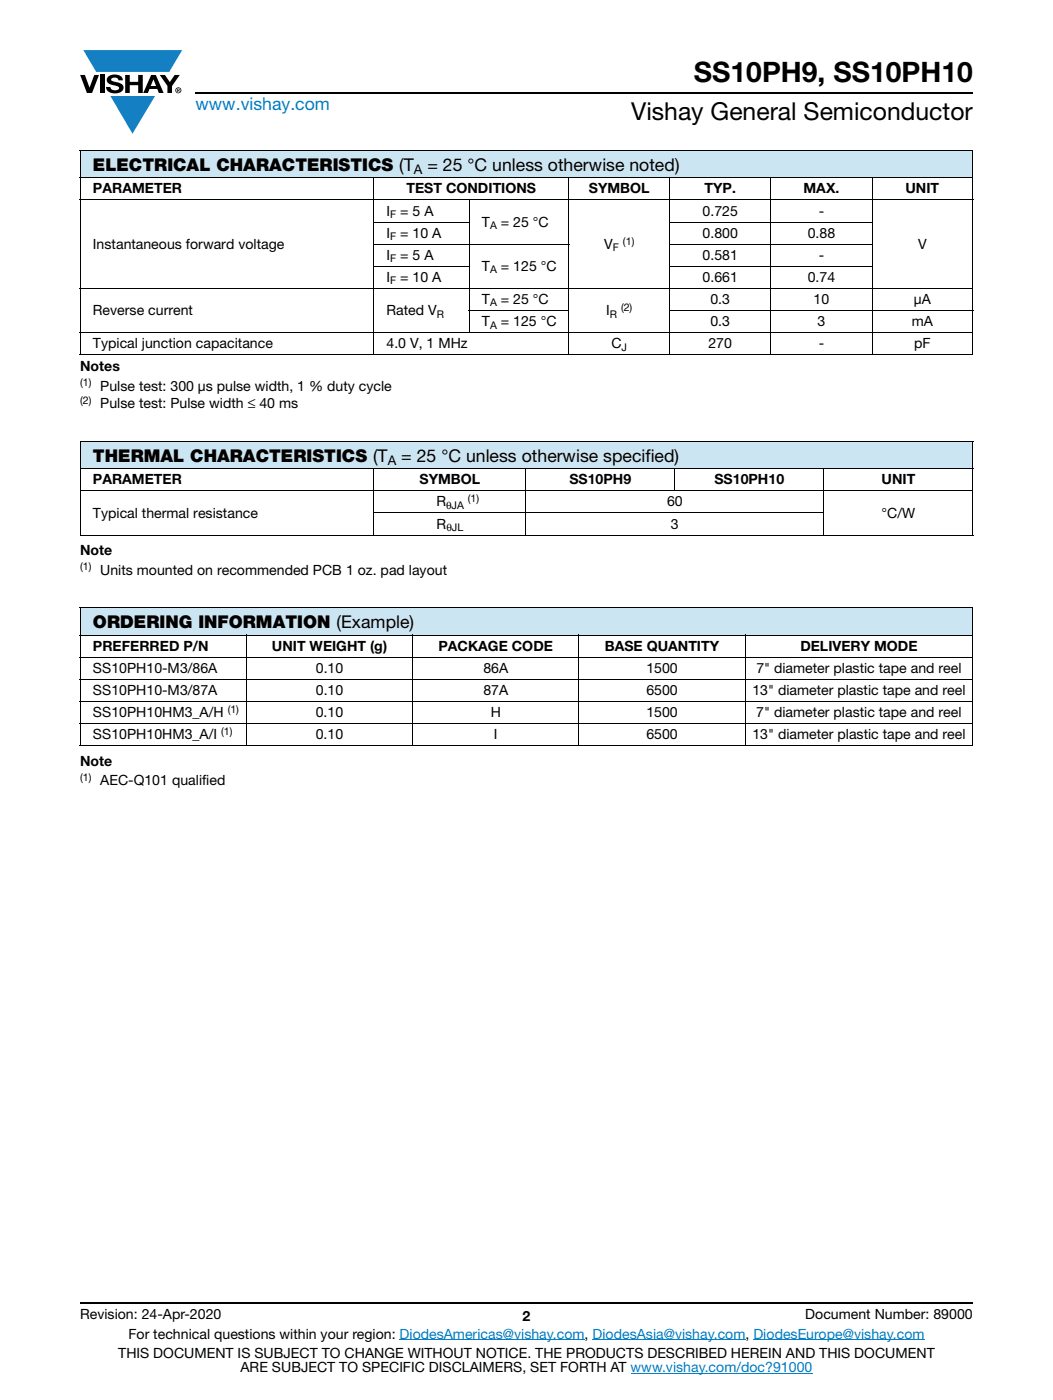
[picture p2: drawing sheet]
<svg xmlns="http://www.w3.org/2000/svg" width="210mm" height="279mm" viewBox="0 0 210 279" stroke-linecap="round" stroke-linejoin="round" font-family="sans-serif">
<defs><g id="words">
<text font-size="5.6" x="138.4" y="16.4">SS10PH9, SS10PH10</text>
<text font-size="4.9" x="125.9" y="23.9">Vishay General Semiconductor</text>
<text font-size="3.5" fill="#007ec4" x="39" y="22">www.vishay.com</text>
<g font-size="3.5">
<text x="18.5" y="34.1">ELECTRICAL CHARACTERISTICS (T</text>
<text x="85.2" y="34.1">= 25 °C unless otherwise noted)</text>
<text x="18.5" y="92.2">THERMAL CHARACTERISTICS (T</text>
<text x="80" y="92.2">= 25 °C unless otherwise specified)</text>
<text x="18.5" y="125.4">ORDERING INFORMATION (Example)</text>
</g>
<g font-size="2.8">
<text x="18.5" y="38.6">PARAMETER</text>
<text x="81" y="38.6">TEST CONDITIONS</text>
<text x="117.4" y="38.6">SYMBOL</text>
<text x="140.5" y="38.6">TYP.</text>
<text x="160.2" y="38.6">MAX.</text>
<text x="180.6" y="38.6">UNIT</text>
<text x="77.1" y="47.4">I</text>
<text x="77.1" y="43">I</text>
<text x="79.8" y="43">= 5 A</text>
<text x="79.8" y="47.4">= 10 A</text>
<text x="96.1" y="45.2">T</text>
<text x="99.9" y="45.2">= 25 °C</text>
<text x="140.1" y="47.4">0.800</text>
<text x="140.1" y="43">0.725</text>
<text x="161.1" y="47.4">0.88</text>
<text x="163.3" y="43">-</text>
<text x="18.5" y="49.6">Instantaneous forward voltage</text>
<text x="77.1" y="51.8">I</text>
<text x="79.8" y="51.8">= 5 A</text>
<text x="120.5" y="49.6">V</text>
<text x="140.1" y="51.8">0.581</text>
<text x="163.3" y="51.8">-</text>
<text x="183.1" y="49.6">V</text>
<text x="77.1" y="56.2">I</text>
<text x="79.8" y="56.2">= 10 A</text>
<text x="96.1" y="54">T</text>
<text x="99.9" y="54">= 125 °C</text>
<text x="140.1" y="56.2">0.661</text>
<text x="161.1" y="56.2">0.74</text>
<text x="18.5" y="62.9">Reverse current</text>
<text x="77.1" y="62.9">Rated V</text>
<text x="96.1" y="65.1">T</text>
<text x="96.1" y="60.6">T</text>
<text x="99.9" y="60.6">= 25 °C</text>
<text x="99.9" y="65.1">= 125 °C</text>
<text x="120.9" y="62.9">I</text>
<text x="141.7" y="65.1">0.3</text>
<text x="141.7" y="60.6">0.3</text>
<text x="162.2" y="60.6">10</text>
<text x="163" y="65.1">3</text>
<text x="181.8" y="65.1">mA</text>
<text x="182.2" y="60.6">μA</text>
<text x="18.5" y="69.5">Typical junction capacitance</text>
<text x="77.1" y="69.5">4.0 V, 1 MHz</text>
<text x="121.9" y="69.5">C</text>
<text x="141.3" y="69.5">270</text>
<text x="163.3" y="69.5">-</text>
<text x="182.3" y="69.5">pF</text>
<text x="16" y="74.1">Notes</text>
<text x="20" y="77.9">Pulse test: 300 μs pulse width, 1 % duty cycle</text>
<text x="20" y="81.5">Pulse test: Pulse width ≤ 40 ms</text>
<text x="18.5" y="96.7">PARAMETER</text>
<text x="83.7" y="96.7">SYMBOL</text>
<text x="87" y="101.1">R</text>
<text x="113.5" y="96.7">SS10PH9</text>
<text x="133" y="101.1">60</text>
<text x="142.5" y="96.7">SS10PH10</text>
<text x="175.8" y="96.7">UNIT</text>
<text x="18.5" y="103.3">Typical thermal resistance</text>
<text x="87.1" y="105.5">R</text>
<text x="133.8" y="105.5">3</text>
<text x="175.8" y="103.3">°C/W</text>
<text x="16" y="110.8">Note</text>
<text x="20" y="114.7">Units mounted on recommended PCB 1 oz. pad layout</text>
<text x="18.5" y="129.9">PREFERRED P/N</text>
<text x="54.2" y="129.9">UNIT WEIGHT (g)</text>
<text x="87.4" y="129.9">PACKAGE CODE</text>
<text x="120.6" y="129.9">BASE QUANTITY</text>
<text x="159.6" y="129.9">DELIVERY MODE</text>
<text x="18.5" y="134.3">SS10PH10-M3/86A</text>
<text x="63" y="134.3">0.10</text>
<text x="96.4" y="134.3">86A</text>
<text x="128.9" y="134.3">1500</text>
<text x="150.8" y="134.3">7&quot; diameter plastic tape and reel</text>
<text x="18.5" y="138.7">SS10PH10-M3/87A</text>
<text x="18.5" y="143.1">SS10PH10HM3_A/H</text>
<text x="63" y="143.1">0.10</text>
<text x="63" y="138.7">0.10</text>
<text x="96.4" y="138.7">87A</text>
<text x="97.9" y="143.1">H</text>
<text x="128.9" y="143.1">1500</text>
<text x="128.9" y="138.7">6500</text>
<text x="150" y="138.7">13&quot; diameter plastic tape and reel</text>
<text x="150.8" y="143.1">7&quot; diameter plastic tape and reel</text>
<text x="18.5" y="147.5">SS10PH10HM3_A/I</text>
<text x="63" y="147.5">0.10</text>
<text x="98.5" y="147.5">I</text>
<text x="128.9" y="147.5">6500</text>
<text x="150" y="147.5">13&quot; diameter plastic tape and reel</text>
<text x="16" y="152.8">Note</text>
<text x="20" y="156.7">AEC-Q101 qualified</text>
<text x="16" y="263.3">Revision: 24-Apr-2020</text>
<text x="104.2" y="263.6">2</text>
<text x="160.6" y="263.3">Document Number: 89000</text>
<text x="25.6" y="267.1">For technical questions within your region: DiodesAmericas@vishay.com, DiodesAsia@vishay.com, DiodesEurope@vishay.com</text>
<text x="23.6" y="271">THIS DOCUMENT IS SUBJECT TO CHANGE WITHOUT NOTICE. THE PRODUCTS DESCRIBED HEREIN AND THIS DOCUMENT</text>
<text x="48" y="273.8">ARE SUBJECT TO SPECIFIC DISCLAIMERS, SET FORTH AT www.vishay.com/doc?91000</text>
</g>
<g font-size="2.6">
<text x="82.5" y="34.7">A</text>
<text x="77.3" y="92.8">A</text>
</g>
<g font-size="2.1">
<text x="77.8" y="43.5">F</text>
<text x="77.8" y="47.9">F</text>
<text x="97.7" y="45.7">A</text>
<text x="77.8" y="52.4">F</text>
<text x="122.2" y="50.2">F</text>
<text x="124.2" y="48.8">(1)</text>
<text x="77.8" y="56.8">F</text>
<text x="97.7" y="54.6">A</text>
<text x="87.1" y="63.4">R</text>
<text x="97.7" y="61.2">A</text>
<text x="97.7" y="65.6">A</text>
<text x="121.6" y="63.4">R</text>
<text x="123.8" y="62">(2)</text>
<text x="124" y="70">J</text>
<text x="16" y="77.1">(1)</text>
<text x="16" y="80.6">(2)</text>
<text x="88.9" y="101.6">θJA</text>
<text x="93.3" y="100.2">(1)</text>
<text x="89" y="106">θJL</text>
<text x="16" y="113.8">(1)</text>
<text x="45.4" y="142.2">(1)</text>
<text x="44.1" y="146.7">(1)</text>
<text x="16" y="155.8">(1)</text>
</g>
</g></defs>
<g fill="#147fc3">
<path d="M16.6 10h19.7l-2.5 4.3h-1.2h-13.4z"/>
<path d="M22 19.2h8.9l-4.5 7.5z"/>
</g>
<g fill="#000">
<path d="M16 15h.9l1 2.5 .9-2.5h.9l-1.3 3.6h-1.1zM19.9 15h.9v3.6h-.9zM21.6 15.3a2.1 2.1 0 0 1 2.8 .3l.1 .4h-.9a.79 .79 0 0 0-.7-.5 .79 .79 0 0 0-.7 .4l.2 .3 1 .2a1.08 1.08 0 0 1 1.2 1 1.08 1.08 0 0 1-1.1 1.2 1.73 1.73 0 0 1-2.4-1.2h.9a.96 .96 0 0 0 .8 .6 .96 .96 0 0 0 1-.4 1.31 1.31 0 0 0-1.3-.6 1.03 1.03 0 0 1-1-.6 1.03 1.03 0 0 1 .1-1.1zM25 15h.9v1.3h1.7v-1.3h.9v3.6h-.9v-1.6h-1.7v1.6h-.9zM31.9 15h1l1 1.4 .9-1.4h1l-1.5 2.2v1.4h-.9v-1.4z"/>
<path d="M30.6 15.8l.5 1.4h-1zM30.1 15l-1.5 3.6h.9l.3-.8h1.6l.3 .8h.9l-1.5-3.6z"/>
<path d="M35.5 17.8h.2v.2h-.2zM35.3 17.7v.7h.2v-.3l.3 .3-.1-.3 .1-.2v-.2z"/>
<path d="M35.1 18a.46 .46 0 0 1 .9 0 .46 .46 0 0 1-.9 0zM35 18a.6 .6 0 0 0 1.2 0 .6 .6 0 0 0-1.2 0z"/>
</g>
<path d="M39 18.6h155M16 260h178" fill="none" stroke="#000" stroke-width=".36"/>
<path d="M79.7 267.4h36.9M118.2 267.4h30.5M125.8 274h36.2M150.2 267.4h34.2" fill="none" stroke="#007ec4" stroke-width=".2"/>
<g fill="#cce5f3">
<path d="M16 30h178v5.5h-178z"/>
<path d="M16 88.1h178v5.5h-178z"/>
</g>
<g fill="#fff">
<path d="M16 93.6h58.6v4.4h-58.6z"/>
<path d="M74.6 93.6h30.3v4.4h-30.3z"/>
<path d="M164.3 93.6h29.7v4.4h-29.7z"/>
</g>
<path d="M16 121.2h178v5.6h-178z" fill="#cce5f3"/>
<g fill="#fff">
<path d="M16 126.8h33.1v4.4h-33.1z"/>
<path d="M49.1 126.8h33.2v4.4h-33.2z"/>
<path d="M82.3 126.8h33.1v4.4h-33.1z"/>
<path d="M115.4 126.8h33.2v4.4h-33.2z"/>
<path d="M148.6 126.8h45.4v4.4h-45.4z"/>
</g>
<g fill="none" stroke="#000" stroke-width=".2">
<path d="M15.9 30h178.2M15.9 35.5h178.2M15.9 39.9h178.2M16 30.1v9.7M16 40v30.7M74.5 35.4v35.5M93.6 39.8v26.6M113.5 35.4v35.5M133.5 35.4v35.5M153.7 35.4v35.5M173.9 35.4v35.5M194 30.1v9.7"/>
<path d="M194 40v30.7M15.9 57.5h178.2M74.4 44.3h19.2M74.4 48.7h39.1M74.4 53.1h19.2M133.4 44.3h40.6M133.4 48.7h40.6M133.4 53.1h40.6M15.9 66.4h178.2M15.9 70.8h178.2M93.5 62h20M133.4 62h60.7"/>
<path d="M15.9 88.1h178.2M15.9 93.6h88.9M15.9 98h178.2M16 88.1v18.6M74.6 93.5v13.4M104.9 93.5v13.4M105 93.6h59.2M134.6 93.5v4.6M164.3 93.5v13.4M164.4 93.6h29.7M194 88.1v18.6M15.9 106.8h178.2"/>
<path d="M74.5 102.4h89.9M15.9 121.2h178.2M15.9 126.8h178.2M15.9 131.2h178.2M15.9 135.6h178.2M15.9 140h178.2M16 121.3v27.4M49.1 126.7v22.2M82.3 126.7v22.2M115.4 126.7v22.2M148.6 126.7v22.2M194 121.3v27.4"/>
<path d="M15.9 144.4h178.2M15.9 148.8h178.2"/>
</g>
<use href="#words"/>
</svg>
